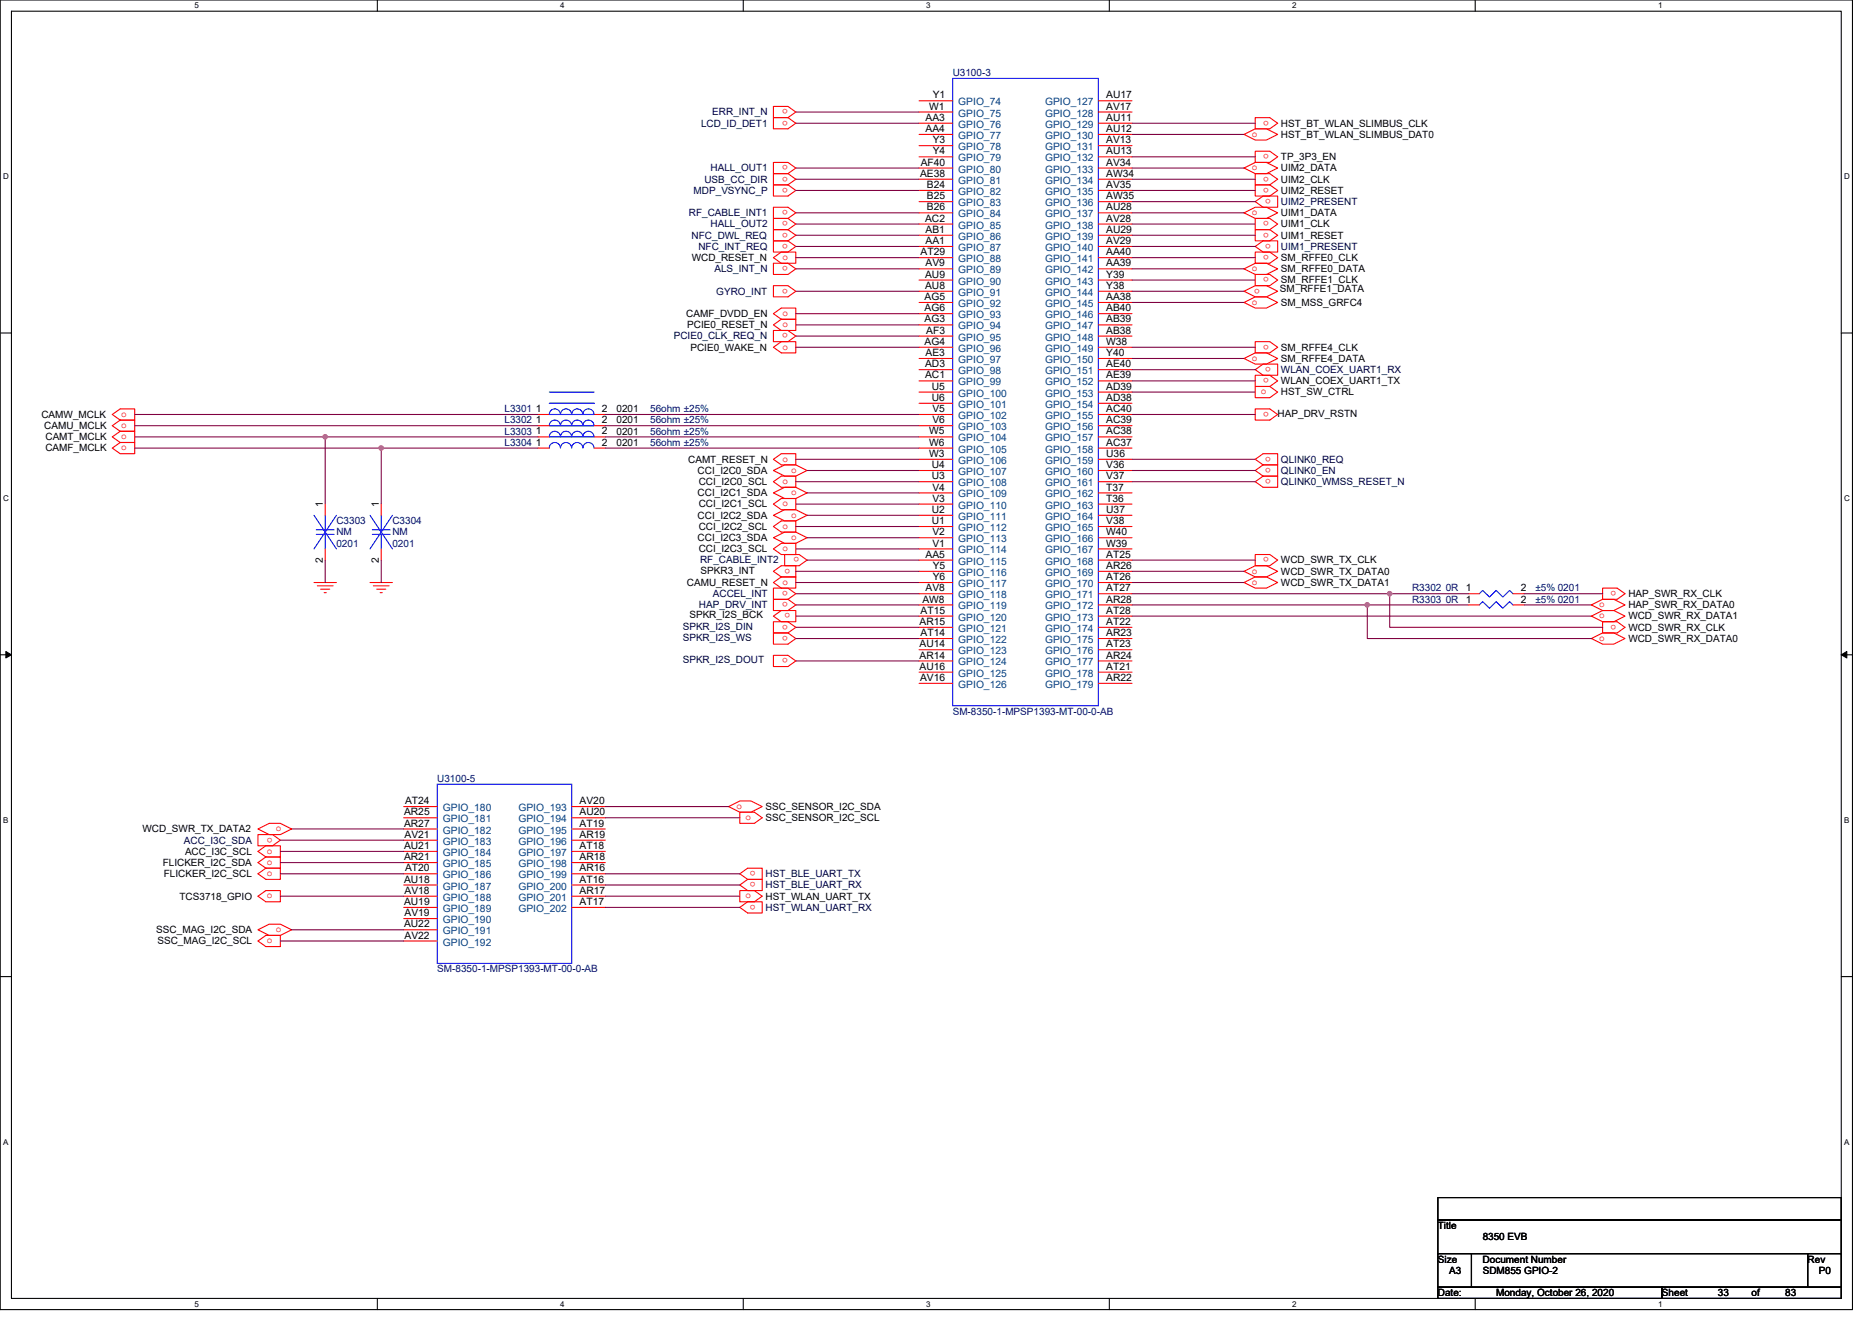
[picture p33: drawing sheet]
<svg xmlns="http://www.w3.org/2000/svg" width="297mm" height="210mm" viewBox="0 0 297 210" stroke-linecap="round" stroke-linejoin="round" font-family="sans-serif">
<defs><g id="words">
<g font-size="1.6" fill="#f00">
<text x="125" y="17.4" transform="rotate(180 125 17.4)">o</text>
<text x="125" y="19.1" transform="rotate(180 125 19.1)">o</text>
<text x="198.6" y="21.7">o</text>
<text x="201.3" y="19.1" transform="rotate(180 201.3 19.1)">o</text>
<text x="125" y="28" transform="rotate(180 125 28)">o</text>
<text x="125" y="29.8" transform="rotate(180 125 29.8)">o</text>
<text x="125" y="26.2" transform="rotate(180 125 26.2)">o</text>
<text x="198.6" y="27">o</text>
<text x="201.3" y="28" transform="rotate(180 201.3 28)">o</text>
<text x="201.3" y="29.8" transform="rotate(180 201.3 29.8)">o</text>
<text x="201.3" y="24.5" transform="rotate(180 201.3 24.5)">o</text>
<text x="125" y="35.1" transform="rotate(180 125 35.1)">o</text>
<text x="125" y="33.4" transform="rotate(180 125 33.4)">o</text>
<text x="198.6" y="34.1">o</text>
<text x="201.3" y="35.1" transform="rotate(180 201.3 35.1)">o</text>
<text x="201.7" y="31.6" transform="rotate(180 201.7 31.6)">o</text>
<text x="124.1" y="41.3">o</text>
<text x="125" y="36.9" transform="rotate(180 125 36.9)">o</text>
<text x="125" y="38.7" transform="rotate(180 125 38.7)">o</text>
<text x="201.3" y="36.9" transform="rotate(180 201.3 36.9)">o</text>
<text x="201.3" y="40.5" transform="rotate(180 201.3 40.5)">o</text>
<text x="201.7" y="38.7" transform="rotate(180 201.7 38.7)">o</text>
<text x="125" y="42.2" transform="rotate(180 125 42.2)">o</text>
<text x="125" y="45.8" transform="rotate(180 125 45.8)">o</text>
<text x="198.6" y="43">o</text>
<text x="199.9" y="45.8" transform="rotate(180 199.9 45.8)">o</text>
<text x="201.3" y="44" transform="rotate(180 201.3 44)">o</text>
<text x="124.1" y="51.9">o</text>
<text x="124.1" y="50.1">o</text>
<text x="125" y="52.9" transform="rotate(180 125 52.9)">o</text>
<text x="198.6" y="48.4">o</text>
<text x="124.1" y="55.5">o</text>
<text x="198.6" y="57.3">o</text>
<text x="201.3" y="54.7" transform="rotate(180 201.3 54.7)">o</text>
<text x="201.7" y="58.3" transform="rotate(180 201.7 58.3)">o</text>
<text x="200.1" y="62.6">o</text>
<text x="201.3" y="60" transform="rotate(180 201.3 60)">o</text>
<text x="201.3" y="65.4" transform="rotate(180 201.3 65.4)">o</text>
<text x="19.2" y="66.1">o</text>
<text x="19.2" y="67.9">o</text>
<text x="19.2" y="71.5">o</text>
<text x="19.2" y="69.7">o</text>
<text x="124.1" y="73.3">o</text>
<text x="124.1" y="76.8">o</text>
<text x="125.6" y="75">o</text>
<text x="201.7" y="72.5" transform="rotate(180 201.7 72.5)">o</text>
<text x="201.7" y="74.3" transform="rotate(180 201.7 74.3)">o</text>
<text x="201.7" y="76" transform="rotate(180 201.7 76)">o</text>
<text x="124.1" y="80.4">o</text>
<text x="124.1" y="83.9">o</text>
<text x="125.6" y="78.6">o</text>
<text x="125.6" y="82.1">o</text>
<text x="124.1" y="87.5">o</text>
<text x="125.6" y="85.7">o</text>
<text x="126.8" y="88.5" transform="rotate(180 126.8 88.5)">o</text>
<text x="201.3" y="88.5" transform="rotate(180 201.3 88.5)">o</text>
<text x="124.1" y="92.8">o</text>
<text x="125" y="93.8" transform="rotate(180 125 93.8)">o</text>
<text x="125" y="95.6" transform="rotate(180 125 95.6)">o</text>
<text x="125.4" y="90.3" transform="rotate(180 125.4 90.3)">o</text>
<text x="198.6" y="91">o</text>
<text x="198.6" y="92.8">o</text>
<text x="256.4" y="93.8" transform="rotate(180 256.4 93.8)">o</text>
<text x="125" y="100.9" transform="rotate(180 125 100.9)">o</text>
<text x="125" y="99.1" transform="rotate(180 125 99.1)">o</text>
<text x="125.4" y="97.4" transform="rotate(180 125.4 97.4)">o</text>
<text x="253.8" y="96.4">o</text>
<text x="253.8" y="98.1">o</text>
<text x="253.8" y="101.7">o</text>
<text x="256.4" y="99.1" transform="rotate(180 256.4 99.1)">o</text>
<text x="125" y="104.5" transform="rotate(180 125 104.5)">o</text>
<text x="43.8" y="131.9">o</text>
<text x="116.9" y="128.4">o</text>
<text x="118.3" y="130.2">o</text>
<text x="42.4" y="135.5">o</text>
<text x="42.4" y="137.3">o</text>
<text x="43.2" y="132.9" transform="rotate(180 43.2 132.9)">o</text>
<text x="42.4" y="142.6">o</text>
<text x="42.4" y="139">o</text>
<text x="118.3" y="142.6">o</text>
<text x="119.9" y="140" transform="rotate(180 119.9 140)">o</text>
<text x="119.9" y="143.6" transform="rotate(180 119.9 143.6)">o</text>
<text x="119.9" y="138.3" transform="rotate(180 119.9 138.3)">o</text>
<text x="42.4" y="149.7">o</text>
<text x="43.8" y="147.9">o</text>
</g>
<g font-size="1.6">
<text x="147.4" y="17.4">W1</text>
<text x="148" y="15.6">Y1</text>
<text x="175.5" y="15.6">AU17</text>
<text x="175.5" y="17.4">AV17</text>
<text x="146.9" y="19.2">AA3</text>
<text x="146.9" y="21">AA4</text>
<text x="148" y="22.7">Y3</text>
<text x="175.5" y="19.2">AU11</text>
<text x="175.5" y="21">AU12</text>
<text x="175.5" y="22.7">AV13</text>
<text x="203.3" y="21.9">HST_BT_WLAN_SLIMBUS_DAT0</text>
<text x="203.3" y="20.1">HST_BT_WLAN_SLIMBUS_CLK</text>
<text x="146" y="28.1">AE38</text>
<text x="146.1" y="26.3">AF40</text>
<text x="147.1" y="29.8">B24</text>
<text x="148" y="24.5">Y4</text>
<text x="175.5" y="24.5">AU13</text>
<text x="175.5" y="26.3">AV34</text>
<text x="175.5" y="28.1">AW34</text>
<text x="175.5" y="29.8">AV35</text>
<text x="203.3" y="27.2">UIM2_DATA</text>
<text x="203.3" y="29">UIM2_CLK</text>
<text x="203.3" y="25.4">TP_3P3_EN</text>
<text x="146.8" y="35.2">AC2</text>
<text x="147.1" y="31.6">B25</text>
<text x="147.1" y="33.4">B26</text>
<text x="175.5" y="31.6">AW35</text>
<text x="175.5" y="33.4">AU28</text>
<text x="175.5" y="35.2">AV28</text>
<text x="203.3" y="30.8">UIM2_RESET</text>
<text x="203.3" y="34.3">UIM1_DATA</text>
<text x="109.8" y="41.4">WCD_RESET_N</text>
<text x="146.1" y="40.5">AT29</text>
<text x="146.9" y="37">AB1</text>
<text x="146.9" y="38.7">AA1</text>
<text x="175.5" y="37">AU29</text>
<text x="175.5" y="38.7">AV29</text>
<text x="175.5" y="40.5">AA40</text>
<text x="203.3" y="36.1">UIM1_CLK</text>
<text x="203.3" y="37.9">UIM1_RESET</text>
<text x="203.3" y="41.4">SM_RFFE0_CLK</text>
<text x="146.7" y="47.6">AG5</text>
<text x="146.8" y="44.1">AU9</text>
<text x="146.8" y="45.8">AU8</text>
<text x="146.9" y="42.3">AV9</text>
<text x="175.5" y="42.3">AA39</text>
<text x="175.5" y="44.1">Y39</text>
<text x="175.5" y="45.8">Y38</text>
<text x="175.5" y="47.6">AA38</text>
<text x="203.1" y="46.4">SM_RFFE1_DATA</text>
<text x="203.3" y="43.2">SM_RFFE0_DATA</text>
<text x="203.3" y="45">SM_RFFE1_CLK</text>
<text x="108.9" y="50.3">CAMF_DVDD_EN</text>
<text x="109" y="52.1">PCIE0_RESET_N</text>
<text x="146.7" y="49.4">AG6</text>
<text x="146.7" y="51.2">AG3</text>
<text x="147" y="53">AF3</text>
<text x="175.5" y="49.4">AB40</text>
<text x="175.5" y="51.2">AB39</text>
<text x="175.5" y="53">AB38</text>
<text x="203.3" y="48.5">SM_MSS_GRFC4</text>
<text x="109.6" y="55.6">PCIE0_WAKE_N</text>
<text x="146.7" y="54.7">AG4</text>
<text x="146.8" y="58.3">AD3</text>
<text x="146.9" y="56.5">AE3</text>
<text x="175.5" y="54.7">W38</text>
<text x="175.5" y="56.5">Y40</text>
<text x="175.5" y="58.3">AE40</text>
<text x="203.3" y="55.6">SM_RFFE4_CLK</text>
<text x="203.3" y="57.4">SM_RFFE4_DATA</text>
<text x="85" y="65.4">1</text>
<text x="95.5" y="65.4">2</text>
<text x="97.8" y="65.4">0201</text>
<text x="146.8" y="60.1">AC1</text>
<text x="147.9" y="61.8">U5</text>
<text x="147.9" y="63.6">U6</text>
<text x="148" y="65.4">V5</text>
<text x="175.5" y="60.1">AE39</text>
<text x="175.5" y="61.8">AD39</text>
<text x="175.5" y="63.6">AD38</text>
<text x="175.5" y="65.4">AC40</text>
<text x="203.3" y="61">WLAN_COEX_UART1_TX</text>
<text x="203.3" y="62.8">HST_SW_CTRL</text>
<text x="6.6" y="66.3">CAMW_MCLK</text>
<text x="7" y="68.1">CAMU_MCLK</text>
<text x="7.2" y="71.6">CAMF_MCLK</text>
<text x="7.2" y="69.9">CAMT_MCLK</text>
<text x="85" y="69">1</text>
<text x="85" y="70.7">1</text>
<text x="85" y="67.2">1</text>
<text x="95.5" y="69">2</text>
<text x="95.5" y="70.7">2</text>
<text x="95.5" y="67.2">2</text>
<text x="97.8" y="69">0201</text>
<text x="97.8" y="70.8">0201</text>
<text x="97.8" y="67.2">0201</text>
<text x="147.4" y="69">W5</text>
<text x="147.4" y="70.7">W6</text>
<text x="148" y="67.2">V6</text>
<text x="175.5" y="67.2">AC39</text>
<text x="175.5" y="69">AC38</text>
<text x="175.5" y="70.7">AC37</text>
<text x="202.7" y="66.1">HAP_DRV_RSTN</text>
<text x="109.2" y="73.4">CAMT_RESET_N</text>
<text x="110.7" y="75.2">CCI_I2C0_SDA</text>
<text x="110.9" y="77">CCI_I2C0_SCL</text>
<text x="147.4" y="72.5">W3</text>
<text x="147.9" y="74.3">U4</text>
<text x="147.9" y="76.1">U3</text>
<text x="148" y="77.9">V4</text>
<text x="175.5" y="72.5">U36</text>
<text x="175.5" y="74.3">V36</text>
<text x="175.5" y="76.1">V37</text>
<text x="175.5" y="77.9">T37</text>
<text x="51.2" y="80.5" transform="rotate(-90 51.2 80.5)">1</text>
<text x="60.1" y="80.5" transform="rotate(-90 60.1 80.5)">1</text>
<text x="110.7" y="78.8">CCI_I2C1_SDA</text>
<text x="110.7" y="82.3">CCI_I2C2_SDA</text>
<text x="110.9" y="80.5">CCI_I2C1_SCL</text>
<text x="147.9" y="81.4">U2</text>
<text x="147.9" y="83.2">U1</text>
<text x="148" y="79.6">V3</text>
<text x="175.5" y="79.6">T36</text>
<text x="175.5" y="81.4">U37</text>
<text x="175.5" y="83.2">V38</text>
<text x="51.2" y="89.3" transform="rotate(-90 51.2 89.3)">2</text>
<text x="60.1" y="89.3" transform="rotate(-90 60.1 89.3)">2</text>
<text x="110.7" y="85.9">CCI_I2C3_SDA</text>
<text x="110.9" y="84.1">CCI_I2C2_SCL</text>
<text x="110.9" y="87.7">CCI_I2C3_SCL</text>
<text x="146.9" y="88.5">AA5</text>
<text x="148" y="85">V2</text>
<text x="148" y="86.7">V1</text>
<text x="175.5" y="85">W40</text>
<text x="175.5" y="86.7">W39</text>
<text x="175.5" y="88.5">AT25</text>
<text x="203.3" y="89.4">WCD_SWR_TX_CLK</text>
<text x="109" y="93">CAMU_RESET_N</text>
<text x="111.2" y="91">SPKR3_INT</text>
<text x="146.4" y="95.6">AW8</text>
<text x="146.9" y="93.9">AV8</text>
<text x="148" y="90.3">Y5</text>
<text x="148" y="92.1">Y6</text>
<text x="175.5" y="90.3">AR26</text>
<text x="175.5" y="92.1">AT26</text>
<text x="175.5" y="93.9">AT27</text>
<text x="175.5" y="95.6">AR28</text>
<text x="203.3" y="91.2">WCD_SWR_TX_DATA0</text>
<text x="203.3" y="93">WCD_SWR_TX_DATA1</text>
<text x="232.6" y="93.9">1</text>
<text x="232.6" y="95.6">1</text>
<text x="241.3" y="93.9">2</text>
<text x="241.3" y="95.6">2</text>
<text x="258.4" y="94.8">HAP_SWR_RX_CLK</text>
<text x="109.4" y="98.1">SPKR_I2S_BCK</text>
<text x="145.9" y="99.2">AR15</text>
<text x="146.1" y="97.4">AT15</text>
<text x="146.1" y="101">AT14</text>
<text x="175.5" y="97.4">AT28</text>
<text x="175.5" y="99.2">AT22</text>
<text x="175.5" y="101">AR23</text>
<text x="258.4" y="96.5">HAP_SWR_RX_DATA0</text>
<text x="258.4" y="98.3">WCD_SWR_RX_DATA1</text>
<text x="258.4" y="100.1">WCD_SWR_RX_CLK</text>
<text x="258.4" y="101.9">WCD_SWR_RX_DATA0</text>
<text x="145.9" y="102.7">AU14</text>
<text x="145.9" y="104.5">AR14</text>
<text x="145.9" y="106.3">AU16</text>
<text x="175.5" y="102.7">AT23</text>
<text x="175.5" y="104.5">AR24</text>
<text x="175.5" y="106.3">AT21</text>
<text x="146" y="108.1">AV16</text>
<text x="175.5" y="108.1">AR22</text>
<text x="64.1" y="129.4">AR25</text>
<text x="64.1" y="131.2">AR27</text>
<text x="64.3" y="127.6">AT24</text>
<text x="92" y="127.6">AV20</text>
<text x="92" y="129.4">AU20</text>
<text x="92" y="131.2">AT19</text>
<text x="121.5" y="128.5">SSC_SENSOR_I2C_SDA</text>
<text x="121.5" y="130.3">SSC_SENSOR_I2C_SCL</text>
<text x="22.6" y="132.1">WCD_SWR_TX_DATA2</text>
<text x="25.8" y="137.4">FLICKER_I2C_SDA</text>
<text x="29.4" y="135.7">ACC_I3C_SCL</text>
<text x="64.1" y="134.7">AU21</text>
<text x="64.1" y="136.5">AR21</text>
<text x="64.2" y="133">AV21</text>
<text x="92" y="133">AR19</text>
<text x="92" y="134.7">AT18</text>
<text x="92" y="136.5">AR18</text>
<text x="26" y="139.2">FLICKER_I2C_SCL</text>
<text x="28.5" y="142.8">TCS3718_GPIO</text>
<text x="64.1" y="140.1">AU18</text>
<text x="64.1" y="143.6">AU19</text>
<text x="64.2" y="141.9">AV18</text>
<text x="64.3" y="138.3">AT20</text>
<text x="92" y="138.3">AR16</text>
<text x="92" y="140.1">AT16</text>
<text x="92" y="141.9">AR17</text>
<text x="92" y="143.6">AT17</text>
<text x="121.5" y="142.8">HST_WLAN_UART_TX</text>
<text x="24.8" y="148.1">SSC_MAG_I2C_SDA</text>
<text x="25" y="149.9">SSC_MAG_I2C_SCL</text>
<text x="64.1" y="147.2">AU22</text>
<text x="64.2" y="145.4">AV19</text>
<text x="64.2" y="149">AV22</text>
<text x="228.1" y="195.1">Title</text>
<text x="235.3" y="196.8">8350 EVB</text>
<text x="228.1" y="200.4">Size</text>
<text x="229.9" y="202.2">A3</text>
<text x="235.3" y="200.4">Document Number</text>
<text x="235.3" y="202.2">SDM855 GPIO-2</text>
<text x="286.8" y="200.4">Rev</text>
<text x="288.6" y="202.2">P0</text>
<text x="228.1" y="205.7">Date:</text>
<text x="237.4" y="205.7">Monday, October 26, 2020</text>
<text x="263.7" y="205.7">Sheet</text>
<text x="272.6" y="205.7">33</text>
<text x="277.9" y="205.7">of</text>
<text x="283.3" y="205.7">83</text>
</g>
<g font-size="1.6" fill="#000080">
<text x="151.2" y="12.1">U3100-3</text>
<text x="80" y="65.4">L3301</text>
<text x="103.2" y="65.4">56ohm ±25%</text>
<text x="80" y="69">L3303</text>
<text x="80" y="70.8">L3304</text>
<text x="80" y="67.2">L3302</text>
<text x="103.2" y="69">56ohm ±25%</text>
<text x="103.2" y="70.8">56ohm ±25%</text>
<text x="103.2" y="67.2">56ohm ±25%</text>
<text x="53.4" y="83.2">C3303</text>
<text x="62.3" y="83.2">C3304</text>
<text x="53.4" y="85">NM</text>
<text x="53.4" y="86.8">0201</text>
<text x="62.3" y="85">NM</text>
<text x="62.3" y="86.8">0201</text>
<text x="224.1" y="93.9">R3302 0R</text>
<text x="224.1" y="95.7">R3303 0R</text>
<text x="243.6" y="93.9">±5% 0201</text>
<text x="243.6" y="95.7">±5% 0201</text>
<text x="151.2" y="113.4">SM-8350-1-MPSP1393-MT-00-0-AB</text>
<text x="69.4" y="124.1">U3100-5</text>
<text x="69.4" y="154.3">SM-8350-1-MPSP1393-MT-00-0-AB</text>
</g>
<g font-size="1.6" fill="#004080">
<text x="152.1" y="16.7">GPIO_74</text>
<text x="165.8" y="16.7">GPIO_127</text>
<text x="152.1" y="18.5">GPIO_75</text>
<text x="152.1" y="20.3">GPIO_76</text>
<text x="152.1" y="22.1">GPIO_77</text>
<text x="152.1" y="23.8">GPIO_78</text>
<text x="165.8" y="18.5">GPIO_128</text>
<text x="165.8" y="20.3">GPIO_129</text>
<text x="165.8" y="22.1">GPIO_130</text>
<text x="165.8" y="23.8">GPIO_131</text>
<text x="152.1" y="25.6">GPIO_79</text>
<text x="152.1" y="27.4">GPIO_80</text>
<text x="152.1" y="29.2">GPIO_81</text>
<text x="165.8" y="25.6">GPIO_132</text>
<text x="165.8" y="27.4">GPIO_133</text>
<text x="165.8" y="29.2">GPIO_134</text>
<text x="152.1" y="30.9">GPIO_82</text>
<text x="152.1" y="32.7">GPIO_83</text>
<text x="152.1" y="34.5">GPIO_84</text>
<text x="165.8" y="30.9">GPIO_135</text>
<text x="165.8" y="32.7">GPIO_136</text>
<text x="165.8" y="34.5">GPIO_137</text>
<text x="152.1" y="36.3">GPIO_85</text>
<text x="152.1" y="38.1">GPIO_86</text>
<text x="152.1" y="39.8">GPIO_87</text>
<text x="152.1" y="41.6">GPIO_88</text>
<text x="165.8" y="36.3">GPIO_138</text>
<text x="165.8" y="38.1">GPIO_139</text>
<text x="165.8" y="39.8">GPIO_140</text>
<text x="165.8" y="41.6">GPIO_141</text>
<text x="152.1" y="43.4">GPIO_89</text>
<text x="152.1" y="45.2">GPIO_90</text>
<text x="152.1" y="46.9">GPIO_91</text>
<text x="165.8" y="43.4">GPIO_142</text>
<text x="165.8" y="45.2">GPIO_143</text>
<text x="165.8" y="46.9">GPIO_144</text>
<text x="152.1" y="48.7">GPIO_92</text>
<text x="152.1" y="50.5">GPIO_93</text>
<text x="152.1" y="52.3">GPIO_94</text>
<text x="165.8" y="48.7">GPIO_145</text>
<text x="165.8" y="50.5">GPIO_146</text>
<text x="165.8" y="52.3">GPIO_147</text>
<text x="152.1" y="54.1">GPIO_95</text>
<text x="152.1" y="55.8">GPIO_96</text>
<text x="152.1" y="57.6">GPIO_97</text>
<text x="152.1" y="59.4">GPIO_98</text>
<text x="165.8" y="54.1">GPIO_148</text>
<text x="165.8" y="55.8">GPIO_149</text>
<text x="165.8" y="57.6">GPIO_150</text>
<text x="165.8" y="59.4">GPIO_151</text>
<text x="152.1" y="61.2">GPIO_99</text>
<text x="152.1" y="62.9">GPIO_100</text>
<text x="152.1" y="64.7">GPIO_101</text>
<text x="165.8" y="61.2">GPIO_152</text>
<text x="165.8" y="62.9">GPIO_153</text>
<text x="165.8" y="64.7">GPIO_154</text>
<text x="152.1" y="66.5">GPIO_102</text>
<text x="152.1" y="68.3">GPIO_103</text>
<text x="152.1" y="70.1">GPIO_104</text>
<text x="152.1" y="71.8">GPIO_105</text>
<text x="165.8" y="66.5">GPIO_155</text>
<text x="165.8" y="68.3">GPIO_156</text>
<text x="165.8" y="70.1">GPIO_157</text>
<text x="165.8" y="71.8">GPIO_158</text>
<text x="152.1" y="73.6">GPIO_106</text>
<text x="152.1" y="75.4">GPIO_107</text>
<text x="152.1" y="77.2">GPIO_108</text>
<text x="165.8" y="73.6">GPIO_159</text>
<text x="165.8" y="75.4">GPIO_160</text>
<text x="165.8" y="77.2">GPIO_161</text>
<text x="152.1" y="79">GPIO_109</text>
<text x="152.1" y="80.7">GPIO_110</text>
<text x="152.1" y="82.5">GPIO_111</text>
<text x="165.8" y="79">GPIO_162</text>
<text x="165.8" y="80.7">GPIO_163</text>
<text x="165.8" y="82.5">GPIO_164</text>
<text x="152.1" y="84.3">GPIO_112</text>
<text x="152.1" y="86.1">GPIO_113</text>
<text x="152.1" y="87.8">GPIO_114</text>
<text x="152.1" y="89.6">GPIO_115</text>
<text x="165.8" y="84.3">GPIO_165</text>
<text x="165.8" y="86.1">GPIO_166</text>
<text x="165.8" y="87.8">GPIO_167</text>
<text x="165.8" y="89.6">GPIO_168</text>
<text x="152.1" y="91.4">GPIO_116</text>
<text x="152.1" y="93.2">GPIO_117</text>
<text x="152.1" y="95">GPIO_118</text>
<text x="165.8" y="91.4">GPIO_169</text>
<text x="165.8" y="93.2">GPIO_170</text>
<text x="165.8" y="95">GPIO_171</text>
<text x="152.1" y="96.7">GPIO_119</text>
<text x="152.1" y="98.5">GPIO_120</text>
<text x="152.1" y="100.3">GPIO_121</text>
<text x="165.8" y="96.7">GPIO_172</text>
<text x="165.8" y="98.5">GPIO_173</text>
<text x="165.8" y="100.3">GPIO_174</text>
<text x="152.1" y="102.1">GPIO_122</text>
<text x="152.1" y="103.8">GPIO_123</text>
<text x="152.1" y="105.6">GPIO_124</text>
<text x="152.1" y="107.4">GPIO_125</text>
<text x="165.8" y="102.1">GPIO_175</text>
<text x="165.8" y="103.8">GPIO_176</text>
<text x="165.8" y="105.6">GPIO_177</text>
<text x="165.8" y="107.4">GPIO_178</text>
<text x="152.1" y="109.2">GPIO_126</text>
<text x="165.8" y="109.2">GPIO_179</text>
<text x="70.3" y="128.7">GPIO_180</text>
<text x="70.3" y="130.5">GPIO_181</text>
<text x="82.3" y="128.7">GPIO_193</text>
<text x="82.3" y="130.5">GPIO_194</text>
<text x="70.3" y="132.3">GPIO_182</text>
<text x="70.3" y="134.1">GPIO_183</text>
<text x="70.3" y="135.8">GPIO_184</text>
<text x="70.3" y="137.6">GPIO_185</text>
<text x="82.3" y="132.3">GPIO_195</text>
<text x="82.3" y="134.1">GPIO_196</text>
<text x="82.3" y="135.8">GPIO_197</text>
<text x="82.3" y="137.6">GPIO_198</text>
<text x="70.3" y="139.4">GPIO_186</text>
<text x="70.3" y="141.2">GPIO_187</text>
<text x="70.3" y="143">GPIO_188</text>
<text x="82.3" y="139.4">GPIO_199</text>
<text x="82.3" y="141.2">GPIO_200</text>
<text x="82.3" y="143">GPIO_201</text>
<text x="70.3" y="144.7">GPIO_189</text>
<text x="70.3" y="146.5">GPIO_190</text>
<text x="70.3" y="148.3">GPIO_191</text>
<text x="82.3" y="144.7">GPIO_202</text>
<text x="70.3" y="150.1">GPIO_192</text>
</g>
<g font-size="1.6" fill="#000040">
<text x="111.2" y="20.1">LCD_ID_DET1</text>
<text x="113" y="18.3">ERR_INT_N</text>
<text x="111.8" y="29">USB_CC_DIR</text>
<text x="112.8" y="27.2">HALL_OUT1</text>
<text x="109.3" y="34.3">RF_CABLE_INT1</text>
<text x="110.1" y="30.8">MDP_VSYNC_P</text>
<text x="203.3" y="32.5">UIM2_PRESENT</text>
<text x="109.7" y="37.9">NFC_DWL_REQ</text>
<text x="110.8" y="39.6">NFC_INT_REQ</text>
<text x="112.8" y="36.1">HALL_OUT2</text>
<text x="203.3" y="39.6">UIM1_PRESENT</text>
<text x="113.4" y="43.2">ALS_INT_N</text>
<text x="113.7" y="46.8">GYRO_INT</text>
<text x="106.9" y="53.9">PCIE0_CLK_REQ_N</text>
<text x="203.3" y="59.2">WLAN_COEX_UART1_RX</text>
<text x="203.3" y="73.4">QLINK0_REQ</text>
<text x="203.3" y="75.2">QLINK0_EN</text>
<text x="203.3" y="77">QLINK0_WMSS_RESET_N</text>
<text x="111.1" y="89.4">RF_CABLE_INT2</text>
<text x="113.1" y="94.8">ACCEL_INT</text>
<text x="108.3" y="101.7">SPKR_I2S_WS</text>
<text x="108.3" y="99.9">SPKR_I2S_DIN</text>
<text x="110.9" y="96.5">HAP_DRV_INT</text>
<text x="108.3" y="105.3">SPKR_I2S_DOUT</text>
<text x="29.2" y="133.9">ACC_I3C_SDA</text>
<text x="121.5" y="141">HST_BLE_UART_RX</text>
<text x="121.5" y="139.2">HST_BLE_UART_TX</text>
<text x="121.5" y="144.5">HST_WLAN_UART_RX</text>
</g>
<g font-size="1.3">
<text x="30.8" y="1.3">5</text>
<text x="88.9" y="1.3">4</text>
<text x="147" y="1.3">3</text>
<text x="205" y="1.3">2</text>
<text x="263.1" y="1.3">1</text>
<text x=".5" y="28.4">D</text>
<text x="292.6" y="28.4">D</text>
<text x=".5" y="79.5">C</text>
<text x="292.6" y="79.5">C</text>
<text x=".5" y="130.6">B</text>
<text x="292.6" y="130.6">B</text>
<text x=".5" y="181.7">A</text>
<text x="292.6" y="181.7">A</text>
<text x="30.8" y="207.4">5</text>
<text x="88.9" y="207.4">4</text>
<text x="147" y="207.4">3</text>
<text x="205" y="207.4">2</text>
<text x="263.1" y="207.4">1</text>
</g>
</g></defs>
<path d="M0 0h293.9v207.9h-293.9zM1.8 1.8h290.4v204.3h-290.4z" fill="none" stroke="#000" stroke-width=".17"/>
<g fill="#fff">
<path d="M30.8 .2h.7v1.4h-.7z"/>
<path d="M30.8 206.3h.7v1.4h-.7z"/>
</g>
<path d="M59.9 0v1.8M59.9 206.1v1.8" fill="none" stroke="#000" stroke-width=".17"/>
<g fill="#fff">
<path d="M88.9 .2h.7v1.4h-.7z"/>
<path d="M88.9 206.3h.7v1.4h-.7z"/>
</g>
<path d="M117.9 0v1.8M117.9 206.1v1.8" fill="none" stroke="#000" stroke-width=".17"/>
<g fill="#fff">
<path d="M147 .2h.7v1.4h-.7z"/>
<path d="M147 206.3h.7v1.4h-.7z"/>
</g>
<path d="M176 0v1.8M176 206.1v1.8" fill="none" stroke="#000" stroke-width=".17"/>
<g fill="#fff">
<path d="M205 .2h.7v1.4h-.7z"/>
<path d="M205 206.3h.7v1.4h-.7z"/>
</g>
<path d="M234.1 0v1.8M234.1 206.1v1.8" fill="none" stroke="#000" stroke-width=".17"/>
<g fill="#fff">
<path d="M263.1 .2h.7v1.4h-.7z"/>
<path d="M263.1 206.3h.7v1.4h-.7z"/>
<path d="M.5 27.3h.9v1.4h-.9z"/>
<path d="M292.6 27.3h.9v1.4h-.9z"/>
<path d="M.5 78.4h.9v1.4h-.9z"/>
<path d="M292.6 78.4h.9v1.4h-.9z"/>
</g>
<path d="M0 52.9h1.8M292.2 52.9h1.7" fill="none" stroke="#000" stroke-width=".17"/>
<g fill="#fff">
<path d="M.5 129.5h.8v1.4h-.8z"/>
<path d="M292.6 129.5h.9v1.4h-.9z"/>
</g>
<path d="M0 103.9h1.8M292.2 103.9h1.7" fill="none" stroke="#000" stroke-width=".17"/>
<path d="M.9 103.4l.9 .5-.9 .5zM292.2 103.9l.8-.5v1z" fill="#000" stroke="#000" stroke-width=".16"/>
<g fill="#fff">
<path d="M.5 180.5h.8v1.4h-.8z"/>
<path d="M292.6 180.5h.9v1.4h-.9z"/>
</g>
<path d="M0 155h1.8M292.2 155h1.7M228.2 190.1h64v3.5h-64zM228.2 193.6h64v5.4h-64zM228.2 199h5.3v5.3h-5.3zM233.5 199h53.3v5.3h-53.3zM286.8 199h5.4v5.3h-5.4zM228.2 204.3h35.5v1.8h-35.5zM263.7 204.3h28.5v1.8h-28.5z" fill="none" stroke="#000" stroke-width=".17"/>
<g fill="none" stroke="#f00" stroke-width=".17">
<path d="M122.7 18.7h2.3l1.3 .9-1.3 .8h-2.3zM122.7 16.9h2.3l1.3 .9-1.3 .9h-2.3zM145.8 16h5.4M145.8 17.8h5.4M145.8 19.6h5.4M174.3 16h5.3M174.3 17.8h5.3M174.3 19.6h5.3M199.2 18.7h2.3l1.2 .9-1.2 .8h-2.3zM122.7 29.3h2.3l1.3 .9-1.3 .9h-2.3zM122.7 38.2h2.3l1.3 .9-1.3 .9h-2.3zM122.7 25.8h2.3l1.3 .9-1.3 .9h-2.3z"/>
<path d="M122.7 32.9h2.3l1.3 .9-1.3 .9h-2.3zM125 27.6l1.3 .8-1.3 .9M125 36.4l1.3 .9-1.3 .9M125 34.7l1.3 .9-1.3 .8M125 27.6h-2.3v1.7h2.3M125 36.4h-2.3v1.8h2.3M125 34.7h-2.3v1.7h2.3M145.8 21.3h5.4M145.8 23.1h5.4M145.8 24.9h5.4M145.8 26.7h5.4M145.8 28.4h5.4"/>
<path d="M145.8 30.2h5.4M145.8 32h5.4M145.8 33.8h5.4M145.8 35.6h5.4M145.8 37.3h5.4M145.8 39.1h5.4M174.3 21.3h5.3M174.3 23.1h5.3M174.3 24.9h5.3M174.3 26.7h5.3M174.3 28.4h5.3M174.3 30.2h5.3"/>
<path d="M174.3 32h5.3M174.3 33.8h5.3M174.3 35.6h5.3M174.3 37.3h5.3M174.3 39.1h5.3M197.4 21.3l1.8-.9h1.8l1.7 .9-1.7 .9h-1.8zM197.4 26.7l1.8-.9h1.8l1.7 .9-1.7 .9h-1.8zM197.4 33.8l1.8-.9h1.8l1.7 .9-1.7 .9h-1.8zM199.2 27.6h2.3l1.2 .8-1.2 .9h-2.3zM199.2 29.3h2.3l1.2 .9-1.2 .9h-2.3zM199.2 34.7h2.3l1.2 .9-1.2 .8h-2.3zM199.2 36.4h2.3l1.2 .9-1.2 .9h-2.3z"/>
<path d="M199.2 24h2.3l1.2 .9-1.2 .9h-2.3zM199.2 32l1.2-.9h2.3v1.8h-2.3zM199.2 39.1l1.2-.9h2.3v1.8h-2.3zM122.7 40.9l1.3-.9h2.3v1.8h-2.3zM122.7 51.6l1.3-.9h2.3v1.8h-2.3zM122.7 55.1l1.3-.9h2.3v1.8h-2.3zM122.7 49.8l1.3-.9h2.3v1.8h-2.3zM122.7 41.8h2.3l1.3 .9-1.3 .9h-2.3zM122.7 52.5h2.3l1.3 .8-1.3 .9h-2.3zM122.7 45.3h2.3l1.3 .9-1.3 .9h-2.3zM145.8 40.9h5.4M145.8 42.7h5.4"/>
<path d="M145.8 44.4h5.4M145.8 46.2h5.4M145.8 48h5.4M145.8 49.8h5.4M145.8 51.6h5.4M145.8 53.3h5.4M145.8 55.1h5.4M145.8 56.9h5.4M145.8 58.7h5.4M174.3 40.9h5.3M174.3 42.7h5.3M174.3 44.4h5.3"/>
<path d="M174.3 46.2h5.3M174.3 48h5.3M174.3 49.8h5.3M174.3 51.6h5.3M174.3 53.3h5.3M174.3 55.1h5.3M174.3 56.9h5.3M174.3 58.7h5.3M197.4 42.7l1.8-.9h1.8l1.7 .9-1.7 .9h-1.8zM197.4 48l1.8-.9h1.8l1.7 .9-1.7 .9h-1.8zM197.4 56.9l1.8-.9h1.8l1.7 .9-1.7 .9h-1.8zM197.4 46.2l1.8-.9h1.8l1.7 .9-1.7 .9h-1.8z"/>
<path d="M199.2 40h2.3l1.2 .9-1.2 .9h-2.3zM199.2 43.6h2.3l1.2 .8-1.2 .9h-2.3zM199.2 54.2h2.3l1.2 .9-1.2 .9h-2.3zM199.2 59.6h2.3l1.2 .9-1.2 .8h-2.3zM199.2 58.7l1.2-.9h2.3v1.8h-2.3zM17.8 65.8l1.3-.9h2.3v1.8h-2.3zM17.8 71.1l1.3-.9h2.3v1.8h-2.3zM19.1 66.7h2.3v1.8h-2.3M19.1 68.5h2.3v1.7h-2.3M19.1 66.7l-1.3 .9 1.3 .9M19.1 68.5l-1.3 .8 1.3 .9M85.4 69.3h1.8"/>
<path d="M85.4 71.1h1.8M85.4 65.8h1.8M85.4 67.6h1.8M94.3 69.3h1.8M94.3 71.1h1.8M94.3 65.8h1.8M94.3 67.6h1.8M122.7 74.7l1.8-.9h1.8l1.8 .9-1.8 .9h-1.8zM122.7 78.2l1.8-.9h1.8l1.8 .9-1.8 .9h-1.8zM122.7 72.9l1.3-.9h2.3v1.8h-2.3zM122.7 76.5l1.3-.9h2.3v1.7h-2.3zM145.8 60.5h5.4"/>
<path d="M145.8 62.2h5.4M145.8 64h5.4M145.8 65.8h5.4M145.8 67.6h5.4M145.8 69.3h5.4M145.8 71.1h5.4M145.8 72.9h5.4M145.8 74.7h5.4M145.8 76.5h5.4M145.8 78.2h5.4M174.3 60.5h5.3M174.3 62.2h5.3"/>
<path d="M174.3 64h5.3M174.3 65.8h5.3M174.3 67.6h5.3M174.3 69.3h5.3M174.3 71.1h5.3M174.3 72.9h5.3M174.3 74.7h5.3M174.3 76.5h5.3M174.3 78.2h5.3M199.2 64.9h2.3l1.2 .9-1.2 .9h-2.3zM199.2 61.3h2.3l1.2 .9-1.2 .9h-2.3zM199.2 72.9l1.2-.9h2.3v1.8h-2.3z"/>
<path d="M199.2 76.5l1.2-.9h2.3v1.7h-2.3zM200.4 73.8h2.3v1.8h-2.3M200.4 73.8l-1.2 .9 1.2 .9M49.8 92.5h3.6M50.4 93h2.4M50.9 93.5h1.4M51.4 94.1h.4M51.6 80v1.8M51.6 87.1v1.8M58.7 92.5h3.6M59.2 93h2.5M59.8 93.5h1.4"/>
<path d="M60.3 94.1h.4M60.5 80v1.8M60.5 87.1v1.8M122.7 81.8l1.8-.9h1.8l1.8 .9-1.8 .9h-1.8zM122.7 85.3l1.8-.8h1.8l1.8 .8-1.8 .9h-1.8zM122.7 80l1.3-.9h2.3v1.8h-2.3zM122.7 83.6l1.3-.9h2.3v1.8h-2.3zM122.7 87.1l1.3-.9h2.3v1.8h-2.3zM122.7 92.5l1.3-.9h2.3v1.7h-2.3zM122.7 97.8l1.3-.9h2.3v1.8h-2.3zM122.7 90.7l1.3-.9h2.3v1.8h-2.3zM122.7 93.3h2.3l1.3 .9-1.3 .9h-2.3z"/>
<path d="M122.7 95.1h2.3l1.3 .9-1.3 .9h-2.3zM122.7 98.7h2.3l1.3 .9-1.3 .9h-2.3zM124.5 88h2.3l1.3 .9-1.3 .9h-2.3zM145.8 80h5.4M145.8 81.8h5.4M145.8 83.6h5.4M145.8 85.3h5.4M145.8 87.1h5.4M145.8 88.9h5.4M145.8 90.7h5.4M145.8 92.5h5.4M145.8 94.2h5.4"/>
<path d="M145.8 96h5.4M145.8 97.8h5.4M145.8 99.6h5.4M174.3 80h5.3M174.3 81.8h5.3M174.3 83.6h5.3M174.3 85.3h5.3M174.3 87.1h5.3M174.3 88.9h5.3M174.3 90.7h5.3M174.3 92.5h5.3M174.3 94.2h5.3"/>
<path d="M174.3 96h5.3M174.3 97.8h5.3M174.3 99.6h5.3M197.4 90.7l1.8-.9h1.8l1.7 .9-1.7 .9h-1.8zM197.4 92.5l1.8-.9h1.8l1.7 .9-1.7 .8h-1.8zM199.2 88h2.3l1.2 .9-1.2 .9h-2.3zM233 94.2h1.7M233 96h1.7M240.1 94.2h1.7M240.1 96h1.7M252.5 96l1.8-.9h1.8l1.7 .9-1.7 .9h-1.8zM252.5 97.8l1.8-.9h1.8l1.7 .9-1.7 .9h-1.8z"/>
<path d="M254.3 93.3h2.3l1.2 .9-1.2 .9h-2.3zM254.3 98.7h2.3l1.2 .9-1.2 .9h-2.3zM122.7 100.5h2.3l1.3 .8-1.3 .9h-2.3zM122.7 104h2.3l1.3 .9-1.3 .9h-2.3zM145.8 101.3h5.4M145.8 103.1h5.4M145.8 104.9h5.4M145.8 106.7h5.4M145.8 108.5h5.4M174.3 101.3h5.3M174.3 103.1h5.3M174.3 104.9h5.3"/>
<path d="M174.3 106.7h5.3M174.3 108.5h5.3M252.5 101.3l1.8-.8h1.8l1.7 .8-1.7 .9h-1.8zM40.9 135.1l1.3-.9h2.3v1.8h-2.3zM40.9 138.7l1.3-.9h2.3v1.8h-2.3zM40.9 132.5h2.3l1.3 .8-1.3 .9h-2.3zM40.9 131.6l1.8-.9h1.8l1.8 .9-1.8 .9h-1.8zM42.2 136l-1.3 .9 1.3 .9M42.2 136h2.3v1.8h-2.3M64 128h5.4M64 129.8h5.4M64 131.6h5.4"/>
<path d="M64 133.3h5.4M64 135.1h5.4M64 136.9h5.4M64 138.7h5.4M90.7 128h5.4M90.7 129.8h5.4M90.7 131.6h5.4M90.7 133.3h5.4M90.7 135.1h5.4M90.7 136.9h5.4M90.7 138.7h5.4M115.6 128l1.8-.9h1.8l1.7 .9-1.7 .9h-1.8z"/>
<path d="M117.4 128.9h2.3l1.2 .9-1.2 .9h-2.3zM117.4 138.7l1.2-.9h2.3v1.8h-2.3zM40.9 149.4l1.3-.9h2.3v1.7h-2.3zM40.9 142.2l1.3-.8h2.3v1.7h-2.3zM40.9 147.6l1.8-.9h1.8l1.8 .9-1.8 .9h-1.8zM64 140.5h5.4M64 142.2h5.4M64 144h5.4M64 145.8h5.4M64 147.6h5.4M64 149.4h5.4M90.7 140.5h5.4"/>
<path d="M90.7 142.2h5.4M90.7 144h5.4M117.4 141.4h2.3l1.2 .8-1.2 .9h-2.3zM117.4 140.5l1.2-.9h2.3v1.8h-2.3zM117.4 144l1.2-.9h2.3v1.8h-2.3z"/>
</g>
<g fill="none" stroke="#00f" stroke-width=".17">
<path d="M151.2 12.4h23.1v99.6h-23.1zM87.2 69.3h7.1M87.2 64h7.1M87.2 62.2h7.1M87.2 69.3a.88 .88 0 0 1 .8-.8 .88 .88 0 0 1 .9 .8 .89 .89 0 0 1 .9-.8 .89 .89 0 0 1 .9 .8M90.7 67.5a.89 .89 0 0 0-.9-.8 .89 .89 0 0 0-.9 .8 .88 .88 0 0 0-.9-.8 .88 .88 0 0 0-.8 .9h7.1M90.7 65.8a.89 .89 0 0 0-.9-.9 .89 .89 0 0 0-.9 .9 .88 .88 0 0 0-.9-.9 .88 .88 0 0 0-.8 .9h7.1M90.7 71.1a.89 .89 0 0 0-.9-.9 .89 .89 0 0 0-.9 .9 .88 .88 0 0 0-.9-.9 .88 .88 0 0 0-.8 .9M90.7 69.3a.88 .88 0 0 1 .9-.8 .88 .88 0 0 1 .9 .8M90.7 67.5a.88 .88 0 0 1 .9-.8 .88 .88 0 0 1 .9 .8M92.5 71.1a.88 .88 0 0 0-.9-.9 .88 .88 0 0 0-.9 .9M92.5 65.8a.88 .88 0 0 0-.9-.9 .88 .88 0 0 0-.9 .9"/>
<path d="M92.5 69.3a.88 .88 0 0 1 .9-.8 .88 .88 0 0 1 .9 .8M92.5 67.5a.88 .88 0 0 1 .9-.8 .88 .88 0 0 1 .9 .8M94.3 71.1a.88 .88 0 0 0-.9-.9 .88 .88 0 0 0-.9 .9M94.3 65.8a.88 .88 0 0 0-.9-.9 .88 .88 0 0 0-.9 .9M49.8 81.8l3.6 5.3M50.2 84.1h2.8M50.2 84.8h2.8M51.6 81.8v2.3M51.6 84.8v2.3M53.4 81.8l-3.6 5.3M58.7 81.8l3.6 5.3M59.1 84.1h2.8"/>
<path d="M59.1 84.8h2.8M60.5 81.8v2.3M60.5 84.8v2.3M62.3 81.8l-3.6 5.3M234.7 94.2l.6-.5 1 1.1 1.1-1.1 1.1 1.1 1-1.1 .6 .5M234.7 96l.6-.5 1 1 1.1-1 1.1 1 1-1 .6 .5M69.4 124.5h21.3v28.4h-21.3z"/>
</g>
<g fill="none" stroke="#800040" stroke-width=".17">
<path d="M126.3 17.8h19.5M126.3 19.6h19.5M179.6 19.6h19.6M126.3 26.7h19.5M126.3 28.4h19.5M126.3 30.2h19.5M126.3 37.3h19.5M126.3 39.1h19.5M126.3 35.6h19.5M126.3 33.8h19.5M179.6 32h19.6M179.6 28.4h19.6"/>
<path d="M179.6 30.2h19.6M179.6 35.6h19.6M179.6 37.3h19.6M179.6 39.1h19.6M179.6 24.9h19.6M179.6 21.3h17.8M179.6 26.7h17.8M179.6 33.8h17.8M126.3 40.9h19.5M126.3 42.7h19.5M126.3 51.6h19.5M126.3 53.3h19.5"/>
<path d="M126.3 55.1h19.5M126.3 49.8h19.5M126.3 46.2h19.5M179.6 42.7h17.8M179.6 46.2h17.8M179.6 40.9h19.6M179.6 44.4h19.6M179.6 55.1h19.6M179.6 58.7h19.6M179.6 48h17.8M179.6 56.9h17.8M21.4 69.3h30.2"/>
<path d="M21.4 71.1h39.1M21.4 65.8h64M21.4 67.6h64M51.6 69.3v10.7M51.6 69.3h33.8M60.5 71.1v8.9M60.5 71.1h24.9M96.1 65.8h49.7M96.1 67.6h49.7M96.1 69.3h49.7M96.1 71.1h49.7M126.3 72.9h19.5"/>
<path d="M126.3 76.5h19.5M128.1 74.7h17.7M128.1 78.2h17.7M179.6 72.9h19.6M179.6 74.7h19.6M179.6 76.5h19.6M179.6 60.5h19.6M179.6 65.8h19.6M179.6 62.2h19.6M51.6 88.9v3.6M60.5 88.9v3.6M126.3 80h19.5"/>
<path d="M126.3 83.6h19.5M126.3 87.1h19.5M126.3 92.5h19.5M126.3 94.2h19.5M126.3 97.8h19.5M126.3 96h19.5M126.3 99.6h19.5M126.3 90.7h19.5M128.1 81.8h17.7M128.1 85.3h17.7M128.1 88.9h17.7M179.6 94.2h40.9"/>
<path d="M179.6 88.9h19.6M179.6 97.8h72.9M179.6 90.7h17.8M179.6 92.5h17.8M179.6 96h37.4M217 96v5.3h35.5M217 96h16M220.5 94.2v5.4h33.8M220.5 94.2h12.5M241.8 94.2h12.5M241.8 96h10.7M126.3 101.3h19.5"/>
<path d="M126.3 104.9h19.5M44.5 133.3h19.5M44.5 135.1h19.5M44.5 136.9h19.5M44.5 138.7h19.5M46.3 131.6h17.7M96.1 128h19.5M96.1 129.8h21.3M96.1 138.7h21.3M44.5 142.2h19.5M44.5 149.4h19.5M46.3 147.6h17.7"/>
<path d="M96.1 144h21.3M96.1 142.2h21.3M96.1 140.5h21.3"/>
</g>
<g fill="#f0f" stroke="#f0f" stroke-width=".17">
<circle cx="220.5" cy="94.2" r=".35"/>
<circle cx="216.9" cy="96" r=".35"/>
<circle cx="51.6" cy="69.3" r=".35"/>
<circle cx="60.5" cy="71.1" r=".35"/>
</g>
<use href="#words"/>
</svg>
